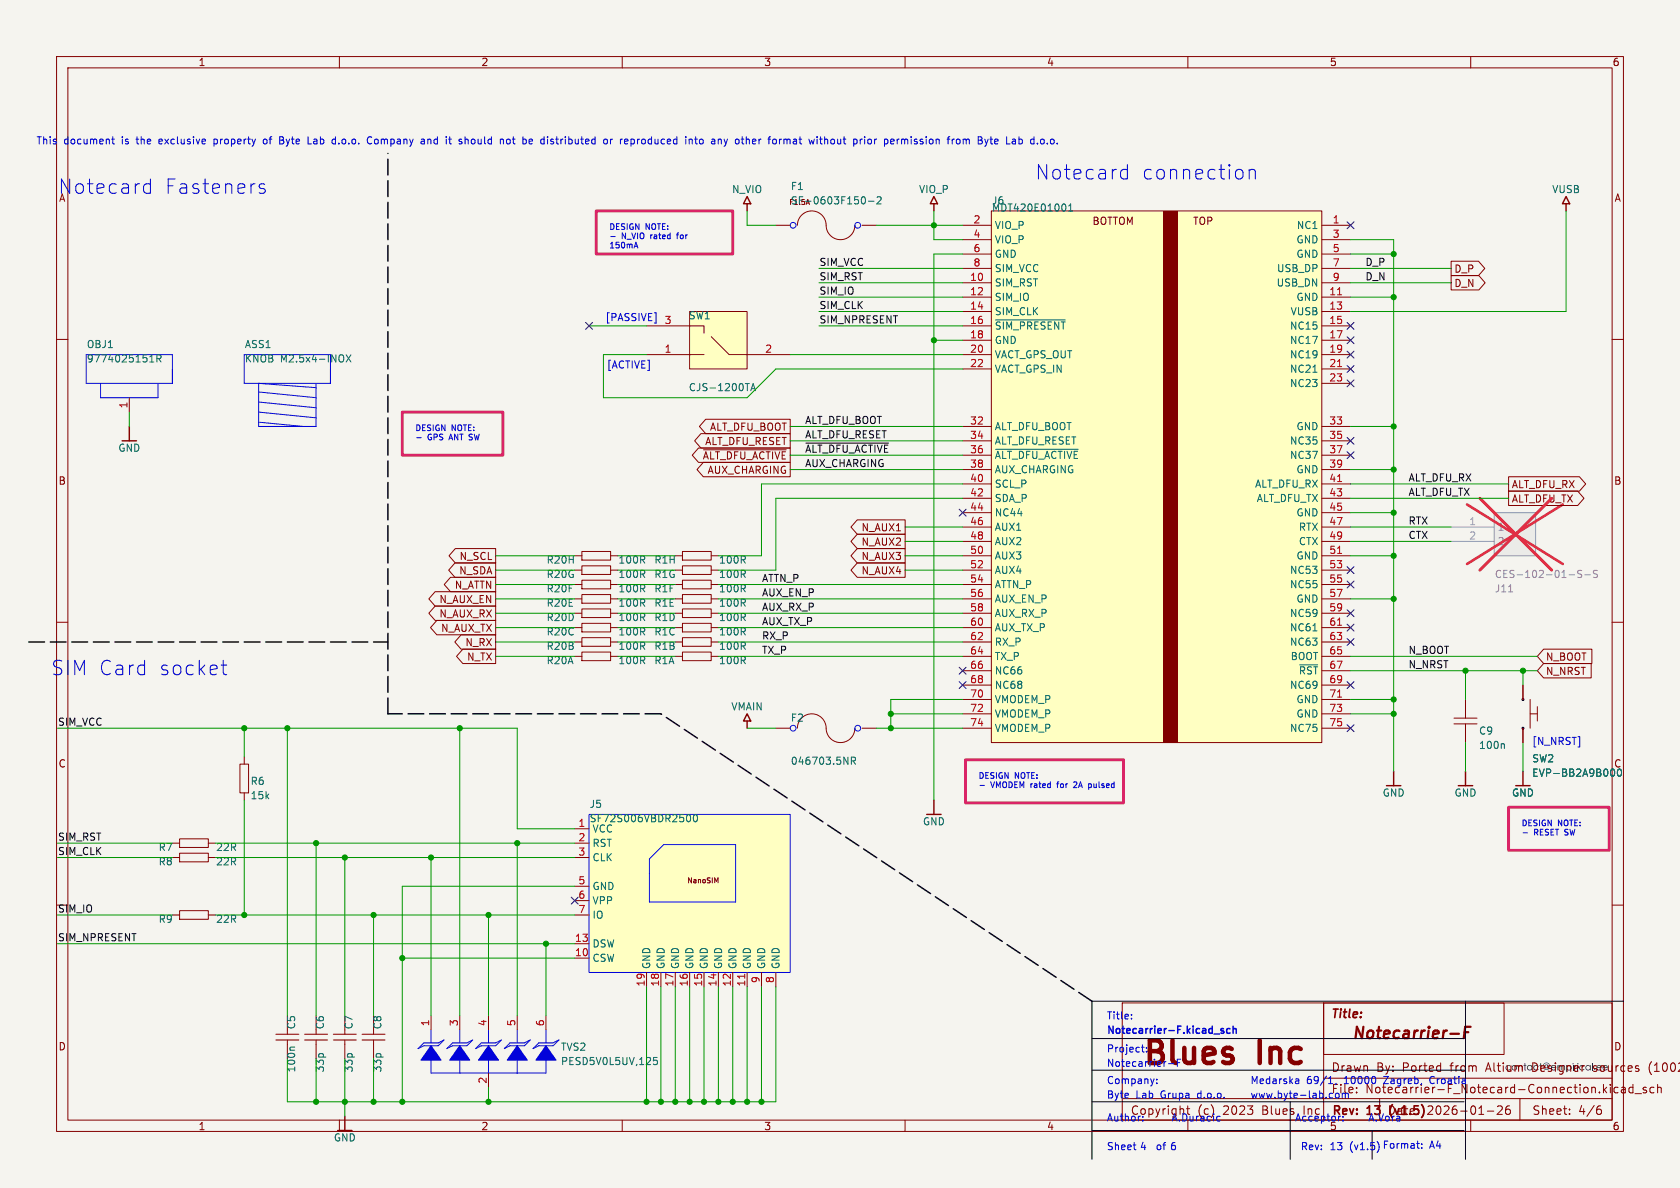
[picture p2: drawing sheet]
<svg xmlns="http://www.w3.org/2000/svg" width="297mm" height="210mm" viewBox="0 0 297 210" stroke-linecap="round" stroke-linejoin="round" font-family="sans-serif">
<defs><g id="words">
<g font-size="5.6" fill="#0000c2">
<text x="201.8" y="189.3">Blues</text>
<text x="222.8" y="189.3">Inc</text>
</g>
<g font-size="3.5" fill="#0000c2">
<text x="10.2" y="34.5">Notecard</text>
<text x="29" y="34.5">Fasteners</text>
<text x="182.9" y="32">Notecard</text>
<text x="201.7" y="32">connection</text>
<text x="8.9" y="119.6">SIM Card</text>
<text x="27.9" y="119.6">socket</text>
</g>
<text font-size="2.8" fill="#840000" x="238.8" y="184.2">Notecarrier-F</text>
<g font-size="2.1" fill="#840000">
<text x="235.2" y="180.4">Title:</text>
<text x="235.3" y="189.7">Drawn</text>
<text x="248" y="189.7">Ported</text>
<text x="263" y="189.7">Altium</text>
<text x="271.3" y="189.7">Designer</text>
<text x="282.2" y="189.7">sources</text>
<text x="292.2" y="189.7">(10027</text>
<text x="216.3" y="197.3">2023</text>
<text x="223.3" y="197.3">Blues</text>
<text x="241.4" y="193.5">Notecarrier-F_Notecard-Connection.kicad_sch</text>
<text x="245.2" y="197.3">Date:</text>
<text x="246.4" y="197.5">(v1.5) 2026-01-26</text>
<text x="270.8" y="197.3">Sheet:</text>
<text x="279" y="197.3">4/6</text>
</g>
<g font-size="2.1" fill="#0000c2">
<text x="243.3" y="189.7">By:</text>
<text x="256.6" y="189.7">from</text>
<text x="199.8" y="197.3">Copyright</text>
<text x="211.7" y="197.3">(c)</text>
<text x="230.7" y="197.3">Inc</text>
<text x="235.3" y="193.5">File:</text>
<text x="235.4" y="197.5">Rev:</text>
<text x="241.8" y="197.5">13</text>
</g>
<g font-size="1.8" fill="#840000">
<text x="35" y="11.9">1</text>
<text x="85" y="11.9">2</text>
<text x="135" y="11.9">3</text>
<text x="185" y="11.9">4</text>
<text x="235" y="11.9">5</text>
<text x="285" y="11.9">6</text>
<text x="10.3" y="35.9">A</text>
<text x="285.3" y="35.9">A</text>
<text x="193" y="39.8">BOTTOM</text>
<text x="210.8" y="39.8">TOP</text>
<text x="257" y="48.4">D_P</text>
<text x="257" y="50.9">D_N</text>
<text x="125.4" y="76.3">ALT_DFU_BOOT</text>
<text x="124.1" y="81.4">~{ALT_DFU_ACTIVE}</text>
<text x="124.6" y="78.9">ALT_DFU_RESET</text>
<text x="125" y="84">AUX_CHARGING</text>
<text x="10.3" y="85.9">B</text>
<text x="267.2" y="86.5">ALT_DFU_RX</text>
<text x="267.2" y="89">ALT_DFU_TX</text>
<text x="285.3" y="85.9">B</text>
<text x="152.2" y="94.1">N_AUX1</text>
<text x="81.1" y="101.7">N_SDA</text>
<text x="81.1" y="99.2">N_SCL</text>
<text x="152.2" y="99.2">N_AUX3</text>
<text x="152.2" y="96.7">N_AUX2</text>
<text x="152.2" y="101.7">N_AUX4</text>
<text x="77.6" y="106.8">N_AUX_EN</text>
<text x="80.3" y="104.3">N_ATTN</text>
<text x="77.6" y="109.4">N_AUX_RX</text>
<text x="77.9" y="111.9">N_AUX_TX</text>
<text x="82.2" y="114.4">N_RX</text>
<text x="82.5" y="117">N_TX</text>
<text x="273.2" y="117">N_BOOT</text>
<text x="273.2" y="119.5">N_NRST</text>
<text x="10.3" y="135.9">C</text>
<text x="10.3" y="185.9">D</text>
<text x="285.3" y="185.9">D</text>
<text x="35" y="200">1</text>
<text x="85" y="200">2</text>
<text x="135" y="200">3</text>
<text x="185" y="200">4</text>
<text x="285" y="200">6</text>
</g>
<g font-size="1.8" fill="#0000c2">
<text x="6.3" y="25.6">This</text>
<text x="11.3" y="25.6">document</text>
<text x="21.6" y="25.6">is</text>
<text x="24.4" y="25.6">the</text>
<text x="28.6" y="25.6">exclusive</text>
<text x="38.5" y="25.6">property</text>
<text x="47.4" y="25.6">of</text>
<text x="50.5" y="25.6">Byte</text>
<text x="55.7" y="25.6">Lab</text>
<text x="60.2" y="25.6">d.o.o.</text>
<text x="66.6" y="25.6">Company</text>
<text x="76.3" y="25.6">and</text>
<text x="80.9" y="25.6">it</text>
<text x="83.4" y="25.6">should</text>
<text x="90.9" y="25.6">not</text>
<text x="95.1" y="25.6">be</text>
<text x="98.5" y="25.6">distributed</text>
<text x="109.8" y="25.6">or</text>
<text x="112.9" y="25.6">reproduced</text>
<text x="124.7" y="25.6">into</text>
<text x="129.5" y="25.6">any</text>
<text x="133.9" y="25.6">other</text>
<text x="140" y="25.6">format</text>
<text x="147.4" y="25.6">without</text>
<text x="155.4" y="25.6">prior</text>
<text x="161" y="25.6">permission</text>
<text x="172.5" y="25.6">from</text>
<text x="178" y="25.6">Byte</text>
<text x="183.2" y="25.6">Lab</text>
<text x="106.9" y="56.8">[PASSIVE]</text>
<text x="107.2" y="65.2">[ACTIVE]</text>
<text x="270.8" y="131.8">[N_NRST]</text>
<text x="195.6" y="182.8">Notecarrier-F.kicad_sch</text>
<text x="195.6" y="180.3">Title:</text>
<text x="195.6" y="186.1">Project:</text>
<text x="195.6" y="188.7">Notecarrier-F</text>
<text x="195.6" y="191.7">Company:</text>
<text x="221" y="191.7">Medarska</text>
<text x="231" y="191.7">69/1,</text>
<text x="237.7" y="191.7">10000</text>
<text x="244.9" y="191.7">Zagreb,</text>
<text x="253.2" y="191.7">Croatia</text>
<text x="195.6" y="194.3">Byte</text>
<text x="200.8" y="194.3">Lab</text>
<text x="205.3" y="194.3">Grupa</text>
<text x="212" y="194.3">d.o.o.</text>
<text x="221" y="194.3">www.byte-lab.com</text>
<text x="195.6" y="198.3">Author:</text>
<text x="195.6" y="203.4">Sheet 4</text>
<text x="204.2" y="203.4">of 6</text>
<text x="207" y="198.3">A.Duracic</text>
<text x="228.9" y="198.3">Acceptor:</text>
<text x="229.9" y="203.4">Rev:</text>
<text x="234.9" y="203.4">13</text>
<text x="235" y="200">5</text>
<text x="238.5" y="203.4">(v1.5)</text>
<text x="241.8" y="198.3">A.Vora</text>
<text x="244.3" y="203.2">Format:</text>
<text x="252.7" y="203.2">A4</text>
</g>
<g font-size="1.8" fill="#006464">
<text x="129.3" y="34.3">N_VIO</text>
<text x="139.7" y="33.8">F1</text>
<text x="162.4" y="34.3">VIO_P</text>
<text x="274.3" y="34.3">VUSB</text>
<text x="139.7" y="36.3">SF-0603F150-2</text>
<text x="175.3" y="36.3">J6</text>
<text x="175.3" y="37.6">MDT420E01001</text>
<text x="175.8" y="40.7">VIO_P</text>
<text x="229.2" y="40.7">NC1</text>
<text x="175.8" y="45.8">GND</text>
<text x="175.8" y="43.2">VIO_P</text>
<text x="229.1" y="45.8">GND</text>
<text x="229.1" y="43.2">GND</text>
<text x="175.8" y="53.4">SIM_IO</text>
<text x="175.8" y="50.9">SIM_RST</text>
<text x="175.8" y="48.3">SIM_VCC</text>
<text x="225.6" y="50.9">USB_DN</text>
<text x="225.7" y="48.3">USB_DP</text>
<text x="229.1" y="53.4">GND</text>
<text x="121.7" y="56.7">SW1</text>
<text x="175.8" y="58.5">~{SIM_PRESENT}</text>
<text x="175.8" y="55.9">SIM_CLK</text>
<text x="227.9" y="58.5">NC15</text>
<text x="228.1" y="55.9">VUSB</text>
<text x="15.2" y="61.7">OBJ1</text>
<text x="15.2" y="64.3">9774025151R</text>
<text x="43.2" y="61.7">ASS1</text>
<text x="43.2" y="64.3">KNOB</text>
<text x="49.6" y="64.3">M2.5x4-INOX</text>
<text x="175.8" y="63.6">VACT_GPS_OUT</text>
<text x="175.8" y="61">GND</text>
<text x="227.9" y="63.6">NC19</text>
<text x="227.9" y="61">NC17</text>
<text x="121.7" y="69.4">CJS-1200TA</text>
<text x="175.8" y="66.1">VACT_GPS_IN</text>
<text x="227.9" y="68.6">NC23</text>
<text x="227.9" y="66.1">NC21</text>
<text x="175.8" y="76.3">ALT_DFU_BOOT</text>
<text x="229.1" y="76.3">GND</text>
<text x="20.8" y="80.1">GND</text>
<text x="175.8" y="83.9">AUX_CHARGING</text>
<text x="175.8" y="81.3">~{ALT_DFU_ACTIVE}</text>
<text x="175.8" y="78.8">ALT_DFU_RESET</text>
<text x="227.9" y="81.3">NC37</text>
<text x="227.9" y="78.8">NC35</text>
<text x="229.1" y="83.9">GND</text>
<text x="175.8" y="89">SDA_P</text>
<text x="175.8" y="86.4">SCL_P</text>
<text x="221.8" y="86.4">ALT_DFU_RX</text>
<text x="222.1" y="89">ALT_DFU_TX</text>
<text x="175.8" y="94">AUX1</text>
<text x="175.8" y="91.5">NC44</text>
<text x="229.1" y="91.5">GND</text>
<text x="229.5" y="94">RTX</text>
<text x="96.5" y="99.8">R20H</text>
<text x="109.2" y="99.8">100R</text>
<text x="115.6" y="99.8">R1H</text>
<text x="127" y="99.8">100R</text>
<text x="175.8" y="101.7">AUX4</text>
<text x="175.8" y="99.1">AUX3</text>
<text x="175.8" y="96.6">AUX2</text>
<text x="227.9" y="101.7">NC53</text>
<text x="229.1" y="99.1">GND</text>
<text x="229.5" y="96.6">CTX</text>
<text x="96.5" y="102.4">R20G</text>
<text x="96.5" y="104.9">R20F</text>
<text x="96.5" y="107.5">R20E</text>
<text x="109.2" y="102.4">100R</text>
<text x="109.2" y="104.9">100R</text>
<text x="109.2" y="107.5">100R</text>
<text x="115.6" y="107.5">R1E</text>
<text x="115.6" y="104.9">R1F</text>
<text x="115.6" y="102.4">R1G</text>
<text x="127" y="107.5">100R</text>
<text x="127" y="104.9">100R</text>
<text x="127" y="102.4">100R</text>
<text x="175.8" y="106.7">AUX_EN_P</text>
<text x="175.8" y="104.2">ATTN_P</text>
<text x="227.9" y="104.2">NC55</text>
<text x="229.1" y="106.7">GND</text>
<text x="96.5" y="110">R20D</text>
<text x="96.5" y="112.5">R20C</text>
<text x="109.2" y="110">100R</text>
<text x="109.2" y="112.5">100R</text>
<text x="115.6" y="112.5">R1C</text>
<text x="115.6" y="110">R1D</text>
<text x="127" y="112.5">100R</text>
<text x="127" y="110">100R</text>
<text x="175.8" y="111.8">AUX_TX_P</text>
<text x="175.8" y="109.3">AUX_RX_P</text>
<text x="227.9" y="111.8">NC61</text>
<text x="227.9" y="109.3">NC59</text>
<text x="96.5" y="115.1">R20B</text>
<text x="96.5" y="117.6">R20A</text>
<text x="109.2" y="115.1">100R</text>
<text x="109.2" y="117.6">100R</text>
<text x="115.6" y="117.6">R1A</text>
<text x="115.6" y="115.1">R1B</text>
<text x="127" y="117.6">100R</text>
<text x="127" y="115.1">100R</text>
<text x="175.8" y="119.4">NC66</text>
<text x="175.8" y="116.9">TX_P</text>
<text x="175.8" y="114.4">RX_P</text>
<text x="227.9" y="114.4">NC63</text>
<text x="228.1" y="116.9">BOOT</text>
<text x="229.5" y="119.4">~{RST}</text>
<text x="129.2" y="125.8">VMAIN</text>
<text x="175.8" y="124.5">VMODEM_P</text>
<text x="175.8" y="122">NC68</text>
<text x="227.9" y="122">NC69</text>
<text x="229.1" y="124.5">GND</text>
<text x="139.7" y="127.8">F2</text>
<text x="175.8" y="129.6">VMODEM_P</text>
<text x="175.8" y="127.1">VMODEM_P</text>
<text x="227.9" y="129.6">NC75</text>
<text x="229.1" y="127.1">GND</text>
<text x="261.4" y="130.1">C9</text>
<text x="139.7" y="135.4">046703.5NR</text>
<text x="261.4" y="132.6">100n</text>
<text x="270.8" y="137.5">EVP-BB2A9B000</text>
<text x="270.8" y="135">SW2</text>
<text x="285.3" y="135.9">C</text>
<text x="44.2" y="139">R6</text>
<text x="44.2" y="141.5">15k</text>
<text x="104.1" y="143">J5</text>
<text x="244.3" y="141">GND</text>
<text x="257" y="141">GND</text>
<text x="267.2" y="141">GND</text>
<text x="104.1" y="145.6">SF72S006VBDR2500</text>
<text x="104.6" y="149.9">RST</text>
<text x="104.6" y="147.4">VCC</text>
<text x="163.1" y="146.1">GND</text>
<text x="27.9" y="150.6">R7</text>
<text x="27.9" y="153.2">R8</text>
<text x="38.1" y="150.6">22R</text>
<text x="38.1" y="153.2">22R</text>
<text x="104.6" y="152.5">CLK</text>
<text x="104.6" y="160.1">VPP</text>
<text x="104.6" y="157.5">GND</text>
<text x="27.9" y="163.3">R9</text>
<text x="38.1" y="163.3">22R</text>
<text x="104.6" y="167.7">DSW</text>
<text x="104.6" y="162.6">IO</text>
<text x="104.6" y="170.2">CSW</text>
<text x="115.2" y="171.4" transform="rotate(-90 115.2 171.4)">GND</text>
<text x="117.7" y="171.4" transform="rotate(-90 117.7 171.4)">GND</text>
<text x="120.2" y="171.4" transform="rotate(-90 120.2 171.4)">GND</text>
<text x="122.8" y="171.4" transform="rotate(-90 122.8 171.4)">GND</text>
<text x="125.3" y="171.4" transform="rotate(-90 125.3 171.4)">GND</text>
<text x="127.9" y="171.4" transform="rotate(-90 127.9 171.4)">GND</text>
<text x="130.4" y="171.4" transform="rotate(-90 130.4 171.4)">GND</text>
<text x="132.9" y="171.4" transform="rotate(-90 132.9 171.4)">GND</text>
<text x="135.5" y="171.4" transform="rotate(-90 135.5 171.4)">GND</text>
<text x="138" y="171.4" transform="rotate(-90 138 171.4)">GND</text>
<text x="52.4" y="182.1" transform="rotate(-90 52.4 182.1)">C5</text>
<text x="57.5" y="182.1" transform="rotate(-90 57.5 182.1)">C6</text>
<text x="62.5" y="182.1" transform="rotate(-90 62.5 182.1)">C7</text>
<text x="67.6" y="182.1" transform="rotate(-90 67.6 182.1)">C8</text>
<text x="99.1" y="185.9">TVS2</text>
<text x="52.4" y="189.7" transform="rotate(-90 52.4 189.7)">100n</text>
<text x="57.5" y="189.7" transform="rotate(-90 57.5 189.7)">33p</text>
<text x="62.5" y="189.7" transform="rotate(-90 62.5 189.7)">33p</text>
<text x="67.6" y="189.7" transform="rotate(-90 67.6 189.7)">33p</text>
<text x="99.1" y="188.5">PESD5V0L5UV,125</text>
<text x="58.9" y="202">GND</text>
</g>
<g font-size="1.8" fill="#a90000">
<text x="172" y="39.6">2</text>
<text x="235.5" y="39.6">1</text>
<text x="172" y="47.2">8</text>
<text x="172" y="44.7">6</text>
<text x="172" y="42.1">4</text>
<text x="235.5" y="47.2">7</text>
<text x="235.5" y="44.7">5</text>
<text x="235.5" y="42.1">3</text>
<text x="171.4" y="52.3">12</text>
<text x="171.4" y="49.7">10</text>
<text x="234.9" y="52.3">11</text>
<text x="235.5" y="49.7">9</text>
<text x="117.4" y="57.4">3</text>
<text x="171.4" y="59.9">18</text>
<text x="171.4" y="57.4">16</text>
<text x="171.4" y="54.8">14</text>
<text x="234.9" y="59.9">17</text>
<text x="234.9" y="57.4">15</text>
<text x="234.9" y="54.8">13</text>
<text x="117.4" y="62.4">1</text>
<text x="135.2" y="62.4">2</text>
<text x="171.4" y="65">22</text>
<text x="171.4" y="62.4">20</text>
<text x="234.9" y="65">21</text>
<text x="234.9" y="62.4">19</text>
<text x="234.9" y="67.5">23</text>
<text x="22.6" y="72.3" transform="rotate(-90 22.6 72.3)">1</text>
<text x="171.4" y="77.7">34</text>
<text x="171.4" y="75.1">32</text>
<text x="234.9" y="77.7">35</text>
<text x="234.9" y="75.1">33</text>
<text x="171.4" y="82.8">38</text>
<text x="171.4" y="80.2">36</text>
<text x="234.9" y="82.8">39</text>
<text x="234.9" y="80.2">37</text>
<text x="171.4" y="87.8">42</text>
<text x="171.4" y="85.3">40</text>
<text x="234.9" y="87.8">43</text>
<text x="234.9" y="85.3">41</text>
<text x="171.4" y="95.5">48</text>
<text x="171.4" y="92.9">46</text>
<text x="171.4" y="90.4">44</text>
<text x="234.9" y="95.5">49</text>
<text x="234.9" y="92.9">47</text>
<text x="234.9" y="90.4">45</text>
<text x="171.4" y="100.5">52</text>
<text x="171.4" y="98">50</text>
<text x="234.9" y="100.5">53</text>
<text x="234.9" y="98">51</text>
<text x="171.4" y="105.6">56</text>
<text x="171.4" y="103.1">54</text>
<text x="234.9" y="105.6">57</text>
<text x="234.9" y="103.1">55</text>
<text x="171.4" y="113.2">62</text>
<text x="171.4" y="110.7">60</text>
<text x="171.4" y="108.2">58</text>
<text x="234.9" y="113.2">63</text>
<text x="234.9" y="110.7">61</text>
<text x="234.9" y="108.2">59</text>
<text x="171.4" y="118.3">66</text>
<text x="171.4" y="115.8">64</text>
<text x="234.9" y="118.3">67</text>
<text x="234.9" y="115.8">65</text>
<text x="171.4" y="125.9">72</text>
<text x="171.4" y="123.4">70</text>
<text x="171.4" y="120.9">68</text>
<text x="234.9" y="125.9">73</text>
<text x="234.9" y="123.4">71</text>
<text x="234.9" y="120.9">69</text>
<text x="171.4" y="128.5">74</text>
<text x="234.9" y="128.5">75</text>
<text x="102.2" y="148.8">2</text>
<text x="102.2" y="146.3">1</text>
<text x="102.2" y="151.3">3</text>
<text x="102.2" y="161.5">7</text>
<text x="102.2" y="159">6</text>
<text x="102.2" y="156.4">5</text>
<text x="101.6" y="166.6">13</text>
<text x="101.6" y="169.1">10</text>
<text x="134.4" y="173.9" transform="rotate(-90 134.4 173.9)">9</text>
<text x="136.9" y="173.9" transform="rotate(-90 136.9 173.9)">8</text>
<text x="114" y="174.5" transform="rotate(-90 114 174.5)">19</text>
<text x="116.6" y="174.5" transform="rotate(-90 116.6 174.5)">18</text>
<text x="119.1" y="174.5" transform="rotate(-90 119.1 174.5)">17</text>
<text x="121.7" y="174.5" transform="rotate(-90 121.7 174.5)">16</text>
<text x="124.2" y="174.5" transform="rotate(-90 124.2 174.5)">15</text>
<text x="126.7" y="174.5" transform="rotate(-90 126.7 174.5)">14</text>
<text x="129.3" y="174.5" transform="rotate(-90 129.3 174.5)">12</text>
<text x="131.8" y="174.5" transform="rotate(-90 131.8 174.5)">11</text>
<text x="75.9" y="181.5" transform="rotate(-90 75.9 181.5)">1</text>
<text x="81" y="181.5" transform="rotate(-90 81 181.5)">3</text>
<text x="86.1" y="181.5" transform="rotate(-90 86.1 181.5)">4</text>
<text x="91.2" y="181.5" transform="rotate(-90 91.2 181.5)">5</text>
<text x="96.3" y="181.5" transform="rotate(-90 96.3 181.5)">6</text>
<text x="86.1" y="191.7" transform="rotate(-90 86.1 191.7)">2</text>
</g>
<g font-size="1.8" fill="#0f0f0f">
<text x="144.8" y="47.1">SIM_VCC</text>
<text x="241.3" y="47.1">D_P</text>
<text x="144.8" y="52.2">SIM_IO</text>
<text x="144.8" y="49.6">SIM_RST</text>
<text x="241.3" y="49.6">D_N</text>
<text x="144.8" y="54.7">SIM_CLK</text>
<text x="144.8" y="57.3">SIM_NPRESENT</text>
<text x="142.2" y="75">ALT_DFU_BOOT</text>
<text x="142.2" y="77.6">ALT_DFU_RESET</text>
<text x="142.2" y="80.1">~{ALT_DFU_ACTIVE}</text>
<text x="142.2" y="82.7">AUX_CHARGING</text>
<text x="248.9" y="85.2">ALT_DFU_RX</text>
<text x="248.9" y="87.7">ALT_DFU_TX</text>
<text x="248.9" y="92.8">RTX</text>
<text x="248.9" y="95.4">CTX</text>
<text x="134.6" y="103">ATTN_P</text>
<text x="134.6" y="105.5">AUX_EN_P</text>
<text x="134.6" y="108.1">AUX_RX_P</text>
<text x="134.6" y="110.6">AUX_TX_P</text>
<text x="134.6" y="113.1">RX_P</text>
<text x="134.6" y="115.7">TX_P</text>
<text x="248.9" y="118.2">N_NRST</text>
<text x="248.9" y="115.7">N_BOOT</text>
<text x="10.2" y="128.4">SIM_VCC</text>
<text x="10.2" y="148.7">SIM_RST</text>
<text x="10.2" y="151.2">SIM_CLK</text>
<text x="10.2" y="161.4">SIM_IO</text>
<text x="10.2" y="166.5">SIM_NPRESENT</text>
</g>
<g font-size="1.8" fill="#a5a4a2">
<text x="259.6" y="95.5">2</text>
<text x="259.6" y="92.9">1</text>
</g>
<g font-size="1.8" fill="#939391">
<text x="264.7" y="94">1</text>
<text x="264.7" y="96.6">2</text>
<text x="264.2" y="104.9">J11</text>
<text x="264.2" y="102.4">CES-102-01-S-S</text>
</g>
<g font-size="1.4" fill="#0000c2">
<text x="107.6" y="41">DESIGN</text>
<text x="114.1" y="41">NOTE:</text>
<text x="107.6" y="44.3">150mA</text>
<text x="109.9" y="42.6">N_VIO</text>
<text x="115.2" y="42.6">rated</text>
<text x="120.2" y="42.6">for</text>
<text x="73.3" y="76.5">DESIGN</text>
<text x="79.8" y="76.5">NOTE:</text>
<text x="75.6" y="78.2">GPS</text>
<text x="79.7" y="78.2">ANT SW</text>
<text x="172.9" y="138">DESIGN</text>
<text x="175.2" y="139.6">VMODEM rated</text>
<text x="179.4" y="138">NOTE:</text>
<text x="187.4" y="139.6">for</text>
<text x="190.5" y="139.6">2A</text>
<text x="193.4" y="139.6">pulsed</text>
<text x="268.9" y="146.4">DESIGN</text>
<text x="271.2" y="148">RESET SW</text>
<text x="275.4" y="146.4">NOTE:</text>
</g>
<text font-size="1.2" fill="#006464" x="139.4" y="36.3">F1.5A</text>
<text font-size="1.2" fill="#840000" x="121.3" y="156.5">NanoSIM</text>
</g></defs>
<path d="M0 0h297v210h-297z" fill="#f5f4ef" stroke="#f5f4ef" stroke-width=".18"/>
<g fill="none" stroke="#840000" stroke-width=".18">
<path d="M10 10h277v190h-277zM12 12h273v186h-273zM60 10v2M110 10v2M160 10v2M210 10v2M260 10v2M10 60h2M285 60h2M10 110h2M285 110h2M198.4 177.3h86.6v20.7h-86.6z"/>
<path d="M285 160h2M60 198v2M110 198v2M160 198v2M198.4 194.2h86.6M210 198v2M239.8 192.3v.1M239.8 193.1v.1M239.9 192.3l-.1 .1M260 198v2M262.9 196.4h1.2M264.7 195.6l.6-.1 .2 .1 .1 .3-.9 1.1h.9"/>
<path d="M266.9 195.5a.59 .59 0 0 0-.7 .6v.6l.1 .2 .4 .1 .2-.1 .1-.5-.1-.3h-.5l-.2 .3M277.5 196.9v.1M277.5 196.1v.1M282.5 196.1h.5l.1 .3-.1 .5-.5 .1M283 195.5l-.5 .1M286 192.3l-.4-.1-.3 .3v.4l.2 .2h.5M286.7 192.3h.6v.9M287.3 192.6h-.5a.29 .29 0 0 0-.2 .3 .29 .29 0 0 0 .2 .3l.5-.1M288.7 192.3l-.4-.1-.3 .3v.4l.1 .2h.6M288.7 191.7v1.5M289 193.3h1.2M291 192.3l-.3-.1-.2 .2v.2l.5 .2v.3h-.5"/>
<path d="M292.4 192.3l-.4-.1-.3 .3v.4l.1 .2h.6M293 192.3l.3-.1 .3 .1 .1 .9M293 191.7v1.5"/>
</g>
<path d="M256.4 182.7h1.5M258.9 182.5h.7M260 181.5h-1l-.2 2" fill="none" stroke="#840000" stroke-width=".4"/>
<g fill="#281c2d">
<path d="M269.5 187.9h.1v.4h.2v.1h-.2l.1 .7 .1 .1h-.3v-.8h-.1v-.1h.1z"/>
<path d="M270.1 188.4l.3-.1 .4 .1v-.1h.1v.9h-.1v-.1l-.3 .1h-.3l-.3-.4h.2a.34 .34 0 0 0 .5 .3 .34 .34 0 0 0 0-.6 .34 .34 0 0 0-.5 .2l-.2 .1z"/>
<path d="M280.4 188.4l.3-.1 .4 .1v-.1h.1v.9h-.1v-.1l-.3 .1h-.3l-.2-.4h.1a.34 .34 0 0 0 .5 .3 .34 .34 0 0 0 .1-.6 .34 .34 0 0 0-.6 .2l-.1 .1z"/>
<path d="M281.4 187.9h.2v1.3h-.2z"/>
</g>
<g fill="none" stroke="#840000" stroke-width=".18">
<path d="M137.2 39.8h2.5M141 39.8a2.58 2.58 0 0 1 2.8-2.5 2.58 2.58 0 0 1 2.3 3 2.54 2.54 0 0 0 2.7 2.1 2.54 2.54 0 0 0 2.3-2.6M152.4 39.8h2.5M22.9 70.3v2.5M119.4 105.9h1.2M120.6 105.1h5.1v1.5h-5.1zM125.7 105.9h1.3M269.2 121.1v2.5M269.2 128.7v2.6M270.5 123.6v5.1M270.5 126.2h1.3M271.8 124.9v2.6"/>
<path d="M30.5 149h1.2M31.7 148.3h5.1v1.5h-5.1zM36.8 149h1.3M234 177.3h31.9v9.1h-31.9zM234 177.3v20.7M209.8 196h.5M210 195.5v1.3M234 190.6h51M243.9 194.2v3.8M268.7 194.2v3.8M291.6 188.3v1"/>
</g>
<g fill="none" stroke="#000bff" stroke-width=".18">
<path d="M15.2 62.7h15.3v5.1h-15.3zM17.8 67.8v2.5h10.1v-2.5M43.2 62.7h15.2v5.1h-15.2zM45.7 74.6l7.9 .8M45.7 72.8l10.2 1.1M45.7 71.1l10.2 1M45.7 69.3l10.2 1M55.9 67.8v7.6h-10.2v-7.6l10.2 .7"/>
<circle cx="140.2" cy="39.8" r=".51"/>
<circle cx="151.6" cy="39.8" r=".51"/>
</g>
<path d="M152.6 34.8a.68 .68 0 0 1 .4 .6 .68 .68 0 0 1-.4 .7M153.5 35.6h1M155.1 34.9l.4-.1 .3 .3-.8 1h.8M26.5 64h.7M27.7 63.4l.7-.1 .1-.2-.1-.3-.7-.1v1.3M28.1 63.4l.4 .6M61.2 62.7l.8 1.3M62 62.7l-.8 1.3M285.4 136.4l-.1 .7-.3 .1M285.9 136.4l.1 .6 .2 .2 .3-.1 .2-.7" fill="none" stroke="#006464" stroke-width=".18"/>
<g fill="none" stroke="#000" stroke-width=".18">
<circle cx="269.2" cy="123.7" r=".17"/>
<circle cx="269.2" cy="128.7" r=".17"/>
</g>
<path d="M132.1 34.7l.6 1.3h-1.3zM132.1 36v1.3M165.1 34.7l.6 1.3h-1.2zM165.1 36v1.3M21.6 77.9h2.5M22.9 75.4v2.5" fill="none" stroke="#840000" stroke-width=".25"/>
<path d="M264.2 90.6h7.3v7.6h-7.3z" fill="#ebeae8"/>
<path d="M264.2 90.6h7.3v7.6h-7.3z" fill="none" stroke="#9a9a98" stroke-width=".18"/>
<path d="M256.5 95.7h7.7M256.5 93.2h7.7" fill="none" stroke="#9c9b98" stroke-width=".18"/>
<path d="M266.7 104.6h.7M277.4 101.6h1M279.6 100.9l-.5-.1-.1 .1v.4l.5 .2 .1 .3-.2 .3-.5-.1M280.2 101.6h.9M282.4 100.9l-.5-.1-.2 .1v.4l.6 .2 .1 .3-.2 .3-.5-.1" fill="none" stroke="#939391" stroke-width=".18"/>
<path d="M259.4 89.2l16.9 10.5M276.3 89.2l-16.9 10.5" fill="none" stroke="#e12e31" stroke-width=".46"/>
<g fill="none" stroke="#000bff" stroke-width=".18">
<circle cx="140.2" cy="128.7" r=".51"/>
<circle cx="151.6" cy="128.7" r=".51"/>
</g>
<path d="M101.6 98.2h1.3M102.9 97.5h5v1.5h-5zM107.9 98.2h1.3M119.4 98.2h1.2M120.6 97.5h5.1v1.5h-5.1zM125.7 98.2h1.3M137.2 128.7h2.5M141 128.7a2.58 2.58 0 0 1 2.8-2.5 2.58 2.58 0 0 1 2.3 3 2.54 2.54 0 0 0 2.7 2.1 2.54 2.54 0 0 0 2.3-2.6M152.4 128.7h2.5" fill="none" stroke="#840000" stroke-width=".18"/>
<path d="M150.5 134.5l.6-.1 .1-.1v-.3l-.7-.2v1.3M150.8 134.5l.4 .6" fill="none" stroke="#006464" stroke-width=".18"/>
<path d="M132.1 126.2l.6 1.3h-1.3zM132.1 127.5v1.2M163.8 144h2.6M165.1 141.4v2.6" fill="none" stroke="#840000" stroke-width=".25"/>
<path d="M121.9 55.1h10.2v10.1h-10.2z" fill="#ffffc2"/>
<path d="M114.3 57.6h10.2v1.3M125.7 59.5l3.2 3.2h10.8M114.3 62.7h10.2M58.9 183.8h4.1M58.9 182.8h4.1M61 182.1v.7M61 183.8v3.3M64 183.8h4.1M64 182.8h4.1M66 182.1v.7M66 183.8v3.3" fill="none" stroke="#840000" stroke-width=".18"/>
<path d="M121.9 55.1h10.2v10.1h-10.2z" fill="none" stroke="#800000" stroke-width=".18"/>
<path d="M131.8 67.8h.7M132.7 69.1l.4-1.3 .5 1.3M132.8 68.7h.6" fill="none" stroke="#006464" stroke-width=".18"/>
<path d="M59.7 199.8h2.5M61 197.3v2.5" fill="none" stroke="#840000" stroke-width=".25"/>
<g fill="#00f">
<path d="M76.2 184.9l1.8 2.5h-3.6z"/>
<path d="M81.3 184.9l1.8 2.5h-3.6z"/>
<path d="M86.4 184.9l1.7 2.5h-3.5z"/>
<path d="M91.4 184.9l1.8 2.5h-3.5z"/>
<path d="M96.5 184.9l1.8 2.5h-3.6z"/>
</g>
<g fill="none" stroke="#000bff" stroke-width=".18">
<path d="M73.9 185.4l1-1h2.6l1-.6-1 1.1h-2.6zM76.2 184.9l1.8 2.5h-3.6zM76.2 187.1v2.6h20.3v-2.6M76.2 182.1v2.3M79 185.4l1-1h2.5l1.1-.6-1.1 1.1h-2.5zM81.3 184.9l1.8 2.5h-3.6zM81.3 182.1v2.3M81.3 187.1v2.6M84.1 185.4l1-1h2.5l1-.6-1 1.1h-2.5zM86.4 184.9l1.7 2.5h-3.5zM86.4 182.1v2.3M86.4 187.1v2.6"/>
<path d="M89.2 185.4l1-1h2.5l1-.6-1 1.1h-2.5zM91.4 184.9l1.8 2.5h-3.5zM91.4 182.1v2.3M91.4 187.1v2.6M95.2 184.4h2.6l1-.6-1 1.1h-2.6l-1 .5zM96.5 184.9l1.8 2.5h-3.6zM96.5 182.1v2.3"/>
</g>
<path d="M76.2 179.5v2.6M81.3 179.5v2.6M86.4 179.5v2.6M91.4 179.5v2.6M96.5 179.5v2.6M48.8 183.8h4M48.8 182.8h4M50.8 182.1v.7M50.8 183.8v3.3M86.4 189.7v2.5" fill="none" stroke="#840000" stroke-width=".18"/>
<path d="M52.1 185.1h-.7l-.1 .2M116.2 186.9h-.6l-.1 .6 .2-.1 .4 .1 .1 .2v.4l-.2 .1-.5-.1" fill="none" stroke="#006464" stroke-width=".18"/>
<path d="M175.3 37.3h58.4v94h-58.4z" fill="#ffffc2"/>
<path d="M205.7 37.3h2.6v94h-2.6z" fill="#800000"/>
<path d="M175.3 37.3h58.4v94h-58.4z" fill="none" stroke="#800000" stroke-width=".18"/>
<g fill="none" stroke="#840000" stroke-width=".18">
<path d="M170.2 39.8h5.1M233.7 39.8h5.1M170.2 57.6h5.1M170.2 55.1h5.1M170.2 52.5h5.1M170.2 50h5.1M170.2 47.4h5.1M170.2 44.9h5.1M170.2 42.4h5.1M233.7 57.6h5.1M233.7 55.1h5.1M233.7 52.5h5.1"/>
<path d="M233.7 50h5.1M233.7 47.4h5.1M233.7 44.9h5.1M233.7 42.4h5.1M170.2 77.9h5.1M170.2 75.4h5.1M170.2 65.2h5.1M170.2 62.7h5.1M170.2 60.1h5.1M233.7 77.9h5.1M233.7 75.4h5.1M233.7 67.8h5.1"/>
<path d="M233.7 65.2h5.1M233.7 62.7h5.1M233.7 60.1h5.1M170.2 98.2h5.1M170.2 95.7h5.1M170.2 93.2h5.1M170.2 90.6h5.1M170.2 88.1h5.1M170.2 85.5h5.1M170.2 83h5.1M170.2 80.5h5.1M233.7 98.2h5.1"/>
<path d="M233.7 95.7h5.1M233.7 93.2h5.1M233.7 90.6h5.1M233.7 88.1h5.1M233.7 85.5h5.1M233.7 83h5.1M233.7 80.5h5.1M101.6 113.5h1.3M101.6 110.9h1.3M101.6 108.4h1.3M101.6 105.9h1.3M101.6 103.3h1.3"/>
<path d="M101.6 100.8h1.3M102.9 100h5v1.5h-5zM102.9 107.6h5v1.6h-5zM102.9 102.6h5v1.5h-5zM102.9 105.1h5v1.5h-5zM102.9 110.2h5v1.5h-5zM102.9 112.7h5v1.5h-5zM107.9 113.5h1.3M107.9 110.9h1.3M107.9 108.4h1.3M107.9 105.9h1.3M107.9 103.3h1.3"/>
<path d="M107.9 100.8h1.3M119.4 116h1.2M119.4 110.9h1.2M119.4 103.3h1.2M120.6 102.6h5.1v1.5h-5.1zM120.6 110.2h5.1v1.5h-5.1zM120.6 115.3h5.1v1.5h-5.1zM125.7 116h1.3M125.7 110.9h1.3M125.7 103.3h1.3M170.2 118.6h5.1M170.2 116h5.1"/>
<path d="M170.2 113.5h5.1M170.2 110.9h5.1M170.2 108.4h5.1M170.2 105.9h5.1M170.2 103.3h5.1M170.2 100.8h5.1M233.7 118.6h5.1M233.7 116h5.1M233.7 113.5h5.1M233.7 110.9h5.1M233.7 108.4h5.1M233.7 105.9h5.1"/>
<path d="M233.7 103.3h5.1M233.7 100.8h5.1M42.4 135.1h1.5v5.1h-1.5zM43.2 133.8v1.3M170.2 128.7h5.1M170.2 126.2h5.1M170.2 123.6h5.1M170.2 121.1h5.1M233.7 128.7h5.1M233.7 126.2h5.1M233.7 123.6h5.1M233.7 121.1h5.1"/>
<path d="M257 128h4.1M257 126.9h4.1M259.1 123.6v3.3M259.1 128v3.3M30.5 151.6h1.2M31.7 150.8h5.1v1.5h-5.1zM36.8 151.6h1.3M43.2 140.2v1.2M30.5 161.7h1.2M31.7 161h5.1v1.5h-5.1zM36.8 161.7h1.3M53.8 183.8h4.1"/>
<path d="M53.8 182.8h4.1M55.9 182.1v.7M55.9 183.8v3.3"/>
</g>
<path d="M236.5 52.1h.7M236.5 64.8h.7M236.5 97.8h.7M236.5 85.1h.7M236.5 110.5h.7M236.5 123.2h.7" fill="none" stroke="#a90000" stroke-width=".18"/>
<path d="M188.4 36.3v.8M188.9 37.3h.7M188.9 36.4l.4-.3v1.2M176 56.6h12.3M176 79.4h14.6M232.1 65.8h.7M229.8 117.5h3.1M232.1 111.5h.7M265.8 131.5l.2 .2v.6" fill="none" stroke="#006464" stroke-width=".18"/>
<path d="M245.1 138.9h2.5M246.4 136.3v2.6M257.8 138.9h2.5M259.1 136.3v2.6M268 138.9h2.5M269.2 136.3v2.6" fill="none" stroke="#840000" stroke-width=".25"/>
<path d="M104.1 144h35.6v27.9h-35.6z" fill="#ffffc2"/>
<path d="M104.1 144h35.6v27.9h-35.6zM114.8 151.8l2.5-2.5h12.7v10.2h-15.2z" fill="none" stroke="#000bff" stroke-width=".18"/>
<g fill="none" stroke="#840000" stroke-width=".18">
<path d="M256.5 46.2h4.9l1.1 1.2-1.1 1.3h-4.9zM256.5 48.7h4.9l1.2 1.3-1.2 1.3h-4.9zM123.5 79.2h16.2v2.5h-16.2l-1.1-1.2zM123.9 76.7h15.8v2.5h-15.8l-1.1-1.3zM124.4 79.5h14.6M124.8 74.1h14.9v2.6h-14.9l-1.2-1.3zM80.4 99.5h7.2v2.6h-7.2l-1.1-1.3zM80.5 97h7.1v2.5h-7.1l-1.1-1.3zM124.3 81.7h15.4v2.6h-15.4l-1.1-1.3zM151.5 97h8.5v2.5h-8.5l-1.1-1.3zM151.5 94.4h8.5v2.6h-8.5l-1.1-1.3zM151.5 91.9h8.5v2.5h-8.5l-1.1-1.2z"/>
<path d="M151.5 99.5h8.5v2.6h-8.5l-1.1-1.3zM266.7 84.3h12.5l1.1 1.2-1.1 1.3h-12.5zM266.7 86.8h12.2l1.1 1.3-1.1 1.3h-12.2zM76.9 107.1h10.7v2.6h-10.7l-1.1-1.3zM76.9 104.6h10.7v2.5h-10.7l-1.1-1.2zM77.2 109.7h10.4v2.5h-10.4l-1.1-1.3zM79.6 102.1h8v2.5h-8l-1.1-1.3zM81.5 112.2h6.1v2.6h-6.1l-1.1-1.3zM81.8 114.8h5.8v2.5h-5.8l-1.1-1.3zM101.6 116h1.3M102.9 115.3h5v1.5h-5zM107.9 116h1.3"/>
<path d="M119.4 108.4h1.2M119.4 100.8h1.2M119.4 113.5h1.2M120.6 107.6h5.1v1.6h-5.1zM120.6 100h5.1v1.5h-5.1zM120.6 112.7h5.1v1.5h-5.1zM125.7 108.4h1.3M125.7 100.8h1.3M125.7 113.5h1.3M272.9 114.8h8.5v2.5h-8.5l-1.1-1.3zM272.9 117.3h8.4v2.5h-8.4l-1.1-1.2zM269.2 121.1v2.5"/>
<path d="M269.2 128.7v2.6M101.6 159.2h2.5M101.6 156.7h2.5M101.6 151.6h2.5M101.6 149h2.5M101.6 146.5h2.5M126.6 155.8l.3-.6v.9M101.6 169.4h2.5M101.6 166.8h2.5M101.6 161.7h2.5M114.3 171.9v2.5M116.8 171.9v2.5"/>
<path d="M119.4 171.9v2.5M121.9 171.9v2.5M124.5 171.9v2.5M127 171.9v2.5M129.5 171.9v2.5M132.1 171.9v2.5M134.6 171.9v2.5M137.2 171.9v2.5"/>
</g>
<path d="M131.7 172.2v.7" fill="none" stroke="#a90000" stroke-width=".18"/>
<path d="M285.4 136.4l-.1 .7-.3 .1M285.9 136.4l.1 .6 .2 .2 .3-.1 .2-.7M121.8 144a.79 .79 0 0 1 0 1.3M122.7 144.1l.2-.1a.68 .68 0 0 1 .4 .6 .68 .68 0 0 1-.4 .7l-.2-.1-.1-.4z" fill="none" stroke="#006464" stroke-width=".18"/>
<path d="M276.9 34.7l.6 1.3h-1.3zM276.9 36v1.3" fill="none" stroke="#840000" stroke-width=".25"/>
<path d="M142.5 78.3h14.6" fill="none" stroke="#0f0f0f" stroke-width=".18"/>
<path d="M259.1 177v27.9M287 177h-94v27.9M193 183.6h65.8M193 189.2h65.8M193 194.8h65.8M193 199.8h65.8M228.1 194.8v10.1M242.6 199.8v5.1" fill="none" stroke="#000" stroke-width=".18"/>
<path d="M261.6 88.1l12.7 12.7M274.3 88.1l-12.7 12.7" fill="none" stroke="#ee0e22" stroke-width=".51"/>
<path d="M5.1 113.5h63.5M68.6 126.2v-99.1M116.8 126.2h-48.2M193 177l-76.2-50.8" fill="none" stroke="#000" stroke-width=".25" stroke-dasharray="2.8 1"/>
<g fill="none" stroke="#009600" stroke-width=".18">
<path d="M132.1 37.3v2.5h5.1M154.9 39.8h15.3M165.1 37.3v5.1h5.1M276.9 37.3v17.8h-38.1M104.1 57.6h10.2M144.8 55.1h25.4M144.8 50h25.4M144.8 47.4h25.4M144.8 52.5h25.4M144.8 57.6h25.4M170.2 44.9h-5.1v96.5M238.8 42.4h7.6v93.9"/>
<path d="M238.8 50h17.7M238.8 47.4h17.7M238.8 44.9h7.6M238.8 52.5h7.6M22.9 72.8v2.6M114.3 62.7h-7.6v7.6h25.4l5.1-5.1h33M139.7 62.7h30.5M139.7 77.9h30.5M139.7 75.4h30.5M165.1 60.1h5.1M238.8 75.4h7.6M87.6 98.2h14"/>
<path d="M109.2 98.2h10.2M139.7 83h30.5M139.7 80.5h30.5M160 98.2h10.2M160 93.2h10.2M160 95.7h10.2M170.2 85.5h-35.6v12.7h-7.6M170.2 88.1h-33v12.7h-10.2M238.8 98.2h7.6M238.8 93.2h17.7M238.8 83h7.6M238.8 95.7h17.7"/>
<path d="M238.8 88.1h27.9M238.8 85.5h27.9M238.8 90.6h7.6M87.6 108.4h14M87.6 116h14M87.6 105.9h14M87.6 103.3h14M87.6 110.9h14M87.6 100.8h14M87.6 113.5h14M109.2 108.4h10.2M109.2 116h10.2"/>
<path d="M109.2 105.9h10.2M109.2 103.3h10.2M109.2 110.9h10.2M109.2 100.8h10.2M109.2 113.5h10.2M127 108.4h43.2M127 116h43.2M127 105.9h43.2M127 103.3h43.2M127 110.9h43.2M127 113.5h43.2M160 100.8h10.2"/>
<path d="M238.8 118.6h33M238.8 116h33M238.8 105.9h7.6M259.1 118.6v5M269.2 118.6v2.5M10.2 128.7h81.2v17.8h10.2M43.2 128.7v5.1M50.8 128.7v50.8M81.3 128.7v50.8M132.1 128.7h5.1M154.9 128.7h15.3M157.5 126.2h12.7"/>
<path d="M170.2 123.6h-12.7v5.1M238.8 123.6h7.6M238.8 126.2h7.6M259.1 131.3v5M269.2 131.3v5M10.2 151.6h20.3M10.2 149h20.3M38.1 151.6h63.5M38.1 149h63.5M43.2 141.4v20.3M55.9 149v30.5M61 151.6v27.9"/>
<path d="M76.2 151.6v27.9M91.4 149v30.5M101.6 156.7h-30.5v38.1M10.2 166.8h91.4M10.2 161.7h20.3M38.1 161.7h63.5M66 161.7v17.8M71.1 169.4h30.5M86.4 161.7v17.8M96.5 166.8v12.7M114.3 174.4v20.4M116.8 174.4v20.4"/>
<path d="M119.4 174.4v20.4M121.9 174.4v20.4M124.5 174.4v20.4M127 174.4v20.4M129.5 174.4v20.4M132.1 174.4v20.4M134.6 174.4v20.4M137.2 174.4v20.4h-86.4v-7.7M55.9 187.1v7.7M61 187.1v10.2M66 187.1v7.7M86.4 192.2v2.6"/>
</g>
<g fill="none" stroke="#000084" stroke-width=".18">
<path d="M238.2 39.2l1.2 1.2M239.4 39.2l-1.2 1.2M103.5 57l1.2 1.2M104.7 57l-1.2 1.2M238.2 57l1.2 1.2M238.2 59.5l1.2 1.3M239.4 57l-1.2 1.2M239.4 59.5l-1.2 1.3M238.2 79.9l1.2 1.2M238.2 77.3l1.2 1.2M238.2 67.2l1.2 1.2M238.2 64.6l1.2 1.2"/>
<path d="M238.2 62.1l1.2 1.2M239.4 79.9l-1.2 1.2M239.4 77.3l-1.2 1.2M239.4 67.2l-1.2 1.2M239.4 64.6l-1.2 1.2M239.4 62.1l-1.2 1.2M169.6 90l1.2 1.2M170.8 90l-1.2 1.2M169.6 118l1.2 1.2M170.8 118l-1.2 1.2M238.2 100.2l1.2 1.2M238.2 102.7l1.2 1.2"/>
<path d="M238.2 110.3l1.2 1.3M238.2 107.8l1.2 1.2M238.2 112.9l1.2 1.2M239.4 100.2l-1.2 1.2M239.4 102.7l-1.2 1.2M239.4 110.3l-1.2 1.3M239.4 107.8l-1.2 1.2M239.4 112.9l-1.2 1.2M169.6 120.5l1.2 1.2M170.8 120.5l-1.2 1.2M238.2 120.5l1.2 1.2M238.2 128.1l1.2 1.2"/>
<path d="M239.4 120.5l-1.2 1.2M239.4 128.1l-1.2 1.2M101 158.6l1.2 1.2M102.2 158.6l-1.2 1.2"/>
</g>
<g fill="none" stroke="#0000c2" stroke-width=".18">
<path d="M19.8 24.6h.4M19.9 24.2v1.1l.3 .1M25.5 33.9l.4 .3 .7-.1M26.6 31.6v2.6M26.6 32.6l-.7-.1-.4 .2M37.8 24.6v1.3M37.8 25.4h.2M38 24.6l-.2 .1M46.8 32.6l-.6-.1-.4 .3 .1 .4 .9 .3 .1 .2-.1 .4-.3 .1-.7-.1M47 24.6l-.3 .1-.2 .1 .1 .5 .4 .1M49.4 24.2h.6M49.4 24.8h.5"/>
<path d="M49.9 24.8h.2M50 24.7l-.1 .1M50.1 25.4h-.7M54.5 25.4h.6M59.2 24.6l.1 .1M59.3 24.2v1.2M59.3 25.4h-.1M65.1 25.3l.3 .1 .3-.1M65.7 24.3l-.3-.1-.3 .2M74.6 24.6h.2l.2 .2v.6M75 25.4h-.4M75 24.9l-.4 .1"/>
<path d="M75.6 24.6v.8M75.8 24.6l-.2 .1M79.3 24.6h.5M79.7 25.4h.1M82.3 24.7h.4l.1 .7M89.6 24.7l.2-.1 .3 .1 .1 .5-.1 .2h-.3l-.2-.1zM93.7 24.6l.4 .1v.2l-.6 .1M94.1 25.4h-.4M97.5 24.6l.3 .1M97.5 25l.3 .1 .1 .2-.2 .1h-.2M107.1 24.6l.3 .2v.4l-.3 .2M107.9 24.6v.8"/>
<path d="M108.3 24.6l-.4 .2M111.9 24.6l.3 .2v.4l-.3 .2M122.8 24.6h.5M123 24.2v1.1l.3 .1M124.2 24.7l-.3-.1-.2 .2v.5l.2 .1h.3M128 24.6l.3 .8M128.3 25.4l-.3 .5M128.6 24.6l-.3 .8M133.4 24.6h-.2l-.2 .2 .1 .6h.3M133.6 24.9l-.6 .1M138.6 24.7l.4-.1 .1 .2M138.6 24.6v.8"/>
<path d="M139.1 24.8v.6M139.5 24.6l-.4 .2M145.8 24.7l.2-.1 .3 .1v.7M145.8 24.2v1.2M153.5 24.7l.3-.1 .3 .2-.1 .5-.2 .1h-.3M154.6 24.6v.8M155 24.6l-.4 .2M159.5 24.7l.3-.1 .1 .2M159.9 24.8l.2-.2 .3 .1 .1 .7M159.9 24.8v.6M170.3 24.7l.3-.1 .2 .2M170.3 24.6v.8"/>
<path d="M170.8 24.8l.2-.2 .3 .1 .1 .7M170.8 24.8v.6M182.8 24.7l-.4-.1-.2 .2 .1 .6h.5M186.9 25.3v.1M198.2 31.4l.4 .2 .7-.1M199.3 29.1v2.5M199.3 30.1l-.7-.2-.4 .3M220.8 30.2a.63 .63 0 0 1 1.1 .1v1.3M220.8 29.9v1.7M108 41.8h.7M112.2 43.5h.5M112.4 42.8l.4 1"/>
<path d="M119.6 41.5h.4M73.7 77.4h.8M39.1 117.6h1M39.5 116.7v2.2l.1 .2 .5 .2M173.3 138.8h.7M186.8 138.6h.4M190.2 138.2l-.4 .1M190.3 138.6l-.5 .6h.6M192.6 138.6l.3 .1v.4l-.3 .1M269.3 147.2h.7M200 179.3v.2M200 180v.1"/>
<path d="M204.5 191.4v.2M215.2 198.1h.5M215.2 197.4h.5M229.6 190.9v.7M229.6 191.5l-.4 .1M243.2 190.8v.5M243.5 201.9a1.49 1.49 0 0 1 0 1.8M250.4 202.1h.5M250.8 203h.1M251.3 202.9v.1M251.3 202.2v.1"/>
</g>
<path d="M216.2 182.2l.2 .2-.2 .3M216.2 181.8l.1 .1M217.5 181.9l-.4-.1-.2 .3 .1 .5h.5M218 181.9l.2-.1 .3 .1v.8M218 181.4v1.3" fill="none" stroke="#0000c2" stroke-width=".25"/>
<path d="M105.4 37.3h24.1v7.6h-24.1zM71.1 72.8h17.8v7.7h-17.8zM170.7 134.3h27.9v7.6h-27.9zM266.7 142.7h17.8v7.6h-17.8z" fill="none" stroke="#da2467" stroke-width=".51"/>
<g fill="#009600" stroke="#009600" stroke-width=".18">
<circle cx="246.4" cy="75.4" r=".46"/>
<circle cx="246.4" cy="52.5" r=".46"/>
<circle cx="246.4" cy="44.9" r=".46"/>
<circle cx="157.5" cy="126.2" r=".46"/>
<circle cx="157.5" cy="128.7" r=".46"/>
<circle cx="246.4" cy="98.2" r=".46"/>
<circle cx="246.4" cy="90.6" r=".46"/>
<circle cx="246.4" cy="105.9" r=".46"/>
<circle cx="246.4" cy="83" r=".46"/>
<circle cx="246.4" cy="123.6" r=".46"/>
<circle cx="246.4" cy="126.2" r=".46"/>
<circle cx="259.1" cy="118.6" r=".46"/>
<circle cx="269.2" cy="118.6" r=".46"/>
<circle cx="129.5" cy="194.8" r=".46"/>
<circle cx="127" cy="194.8" r=".46"/>
<circle cx="119.4" cy="194.8" r=".46"/>
<circle cx="121.9" cy="194.8" r=".46"/>
<circle cx="124.5" cy="194.8" r=".46"/>
<circle cx="114.3" cy="194.8" r=".46"/>
<circle cx="116.8" cy="194.8" r=".46"/>
<circle cx="132.1" cy="194.8" r=".46"/>
<circle cx="134.6" cy="194.8" r=".46"/>
<circle cx="61" cy="194.8" r=".46"/>
<circle cx="55.9" cy="194.8" r=".46"/>
<circle cx="66" cy="194.8" r=".46"/>
<circle cx="66" cy="161.7" r=".46"/>
<circle cx="43.2" cy="161.7" r=".46"/>
<circle cx="81.3" cy="128.7" r=".46"/>
<circle cx="55.9" cy="149" r=".46"/>
<circle cx="50.8" cy="128.7" r=".46"/>
<circle cx="96.5" cy="166.8" r=".46"/>
<circle cx="86.4" cy="161.7" r=".46"/>
<circle cx="71.1" cy="169.4" r=".46"/>
<circle cx="76.2" cy="151.6" r=".46"/>
<circle cx="61" cy="151.6" r=".46"/>
<circle cx="71.1" cy="194.8" r=".46"/>
<circle cx="86.4" cy="194.8" r=".46"/>
<circle cx="91.4" cy="149" r=".46"/>
<circle cx="165.1" cy="60.1" r=".46"/>
<circle cx="165.1" cy="39.8" r=".46"/>
<circle cx="43.2" cy="128.7" r=".46"/>
</g>
<use href="#words"/>
</svg>
